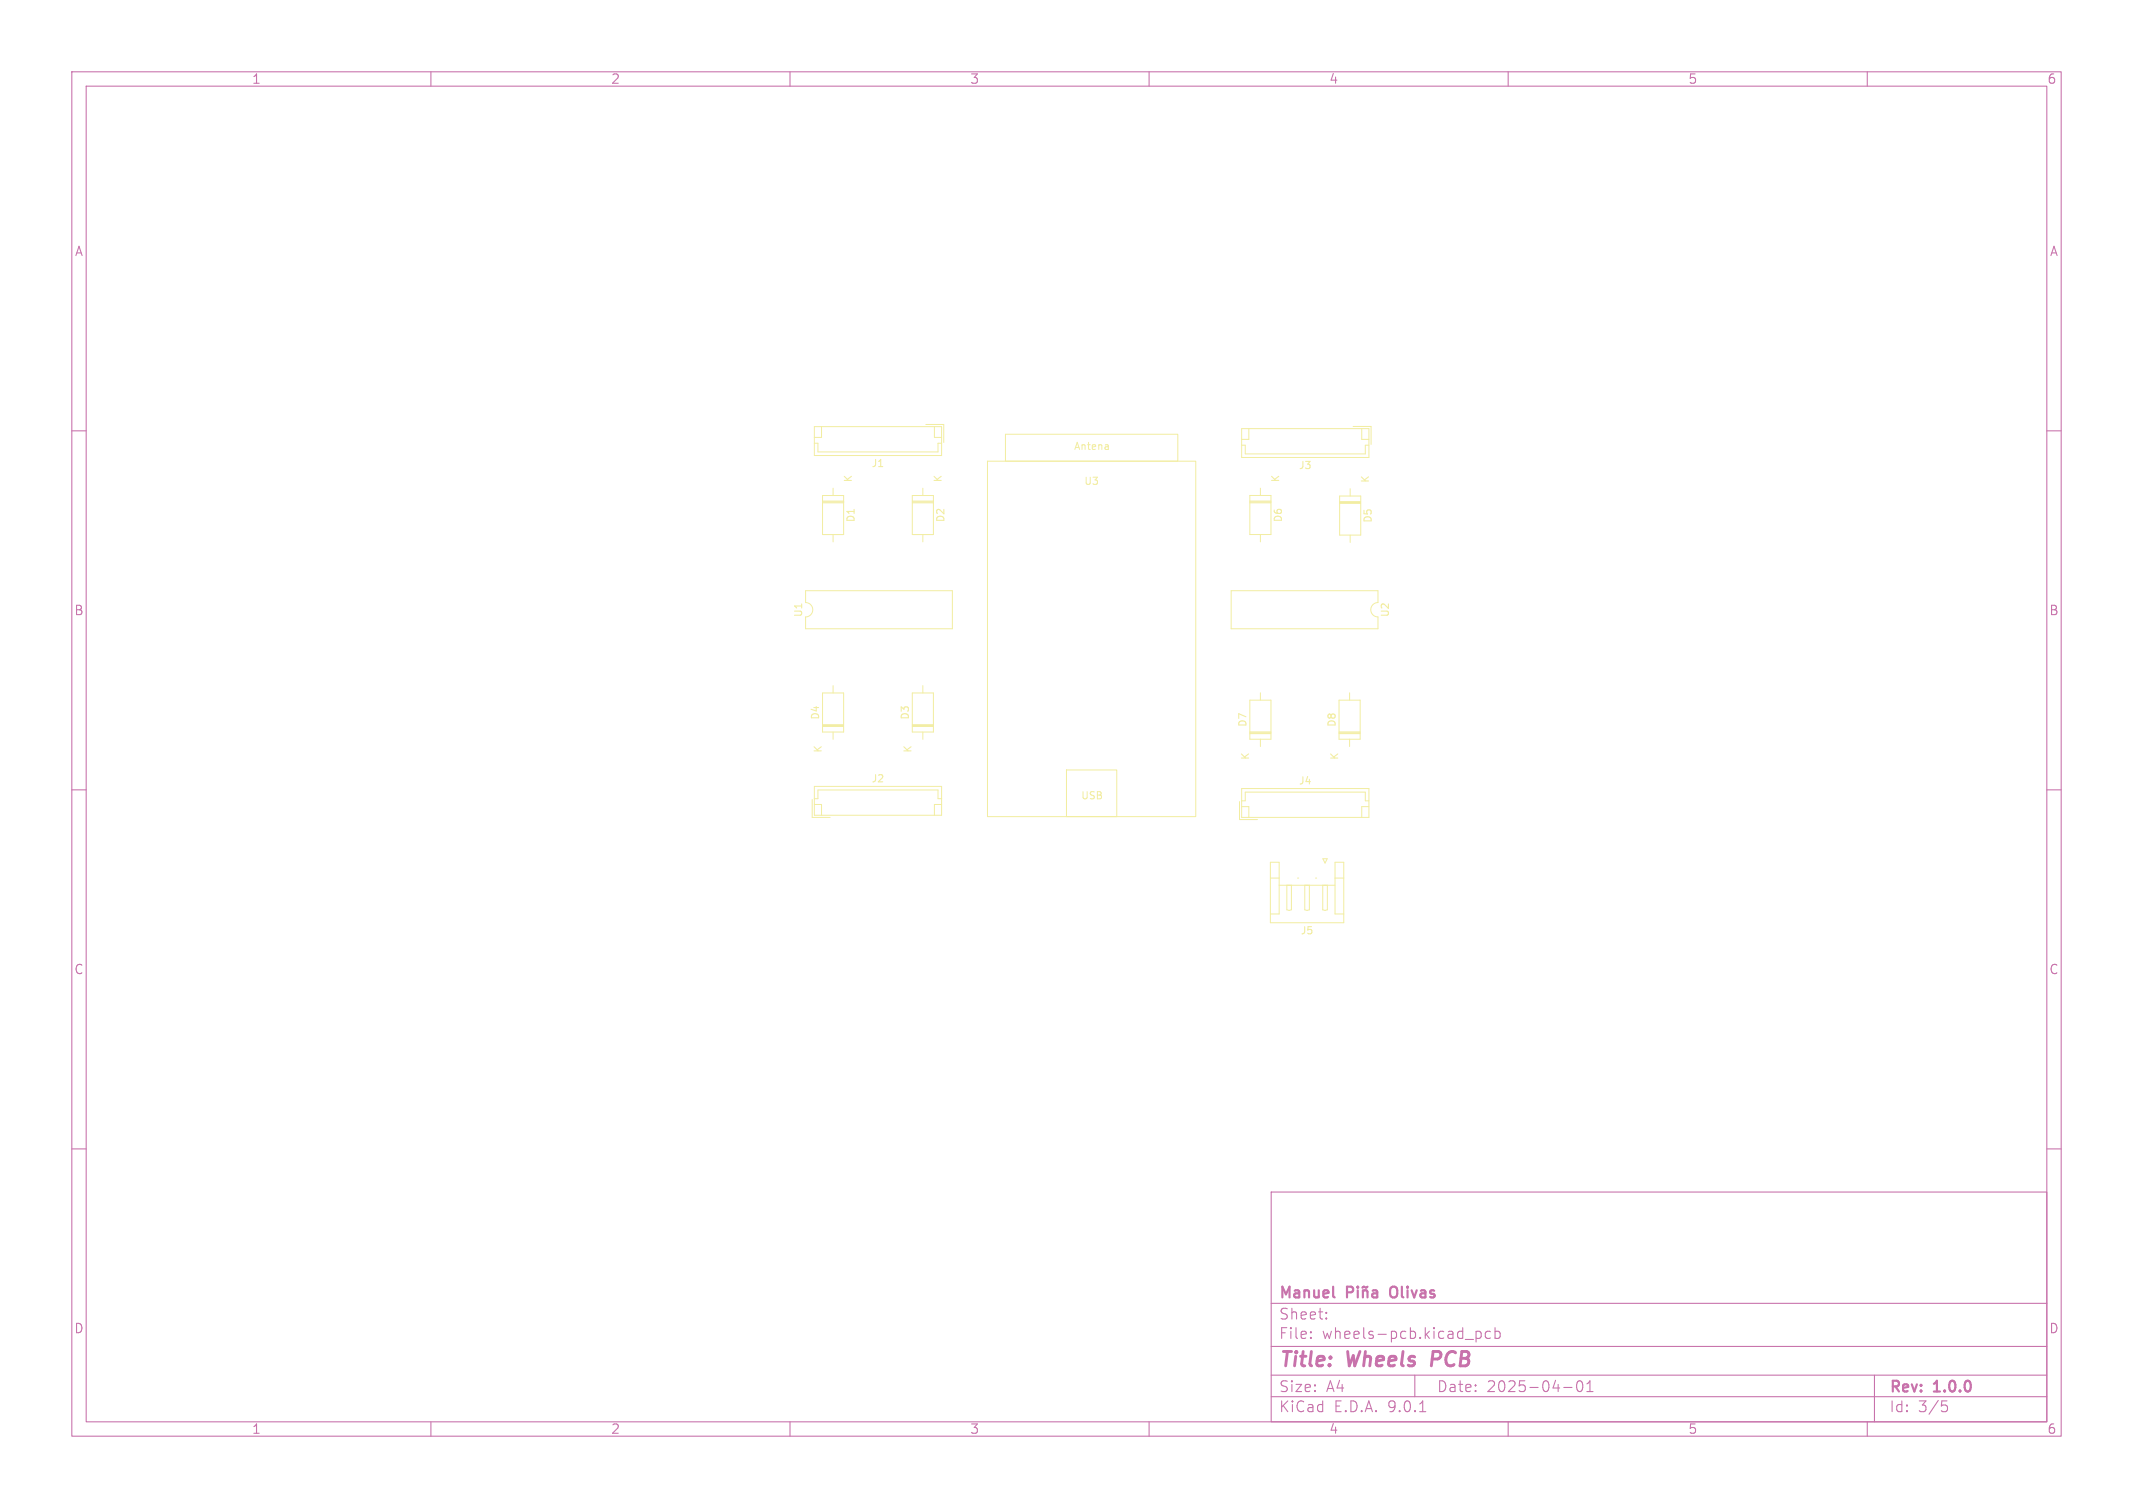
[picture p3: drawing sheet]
<svg xmlns="http://www.w3.org/2000/svg" width="297mm" height="210mm" viewBox="0 0 297 210" stroke-linecap="round" stroke-linejoin="round" font-family="sans-serif">
<defs><g id="words">
<g font-size="2.8" fill="#c872ab">
<text x="178" y="190.9">Title:</text>
<text x="187.7" y="190.9">Wheels</text>
<text x="200.2" y="190.9">PCB</text>
</g>
<g font-size="2.1" fill="#c872ab">
<text x="178" y="184">Sheet:</text>
<text x="178" y="181.2">Manuel</text>
<text x="194.3" y="181.2">Olivas</text>
<text x="178" y="186.7">File:</text>
<text x="184.1" y="186.7">wheels-pcb.kicad_pcb</text>
<text x="178" y="196.9">KiCad</text>
<text x="178" y="194.1">Size:</text>
<text x="184.7" y="194.1">A4</text>
<text x="185.7" y="196.9">E.D.A.</text>
<text x="193.3" y="196.9">9.0.1</text>
<text x="200" y="194.1">Date:</text>
<text x="207" y="194.1">2025-04-01</text>
<text x="263" y="194.3">Rev:</text>
<text x="263" y="196.9">Id:</text>
<text x="267.1" y="196.9">3/5</text>
<text x="269.4" y="194.3">1.0.0</text>
</g>
<g font-size="1.8" fill="#c872ab">
<text x="35" y="11.9">1</text>
<text x="85" y="11.9">2</text>
<text x="135" y="11.9">3</text>
<text x="185" y="11.9">4</text>
<text x="235" y="11.9">5</text>
<text x="285" y="11.9">6</text>
<text x="10.3" y="35.9">A</text>
<text x="285.4" y="35.9">A</text>
<text x="10.3" y="85.9">B</text>
<text x="285.3" y="85.9">B</text>
<text x="10.3" y="135.9">C</text>
<text x="285.3" y="135.9">C</text>
<text x="10.3" y="185.9">D</text>
<text x="285.3" y="185.9">D</text>
<text x="35" y="199.9">1</text>
<text x="85" y="199.9">2</text>
<text x="135" y="199.9">3</text>
<text x="185" y="199.9">4</text>
<text x="235" y="199.9">5</text>
<text x="285" y="199.9">6</text>
</g>
<g font-size="1.4" fill="#f2eda1">
<text x="121.3" y="65.3">J1</text>
<text x="149.5" y="62.7">Antena</text>
<text x="180.8" y="65.5">J3</text>
<text x="118.8" y="67.3" transform="rotate(-90 118.8 67.3)">K</text>
<text x="131.3" y="67.3" transform="rotate(-90 131.3 67.3)">K</text>
<text x="150.9" y="67.7">U3</text>
<text x="178.3" y="67.3" transform="rotate(-90 178.3 67.3)">K</text>
<text x="190.8" y="67.3" transform="rotate(-90 190.8 67.3)">K</text>
<text x="119.2" y="72.8" transform="rotate(-90 119.2 72.8)">D1</text>
<text x="131.7" y="72.8" transform="rotate(-90 131.7 72.8)">D2</text>
<text x="178.7" y="72.8" transform="rotate(-90 178.7 72.8)">D6</text>
<text x="191.2" y="72.9" transform="rotate(-90 191.2 72.9)">D5</text>
<text x="111.9" y="86" transform="rotate(-90 111.9 86)">U1</text>
<text x="193.6" y="86" transform="rotate(-90 193.6 86)">U2</text>
<text x="114.3" y="100.3" transform="rotate(-90 114.3 100.3)">D4</text>
<text x="126.8" y="100.3" transform="rotate(-90 126.8 100.3)">D3</text>
<text x="173.8" y="101.3" transform="rotate(-90 173.8 101.3)">D7</text>
<text x="186.2" y="101.3" transform="rotate(-90 186.2 101.3)">D8</text>
<text x="114.6" y="104.9" transform="rotate(-90 114.6 104.9)">K</text>
<text x="127.1" y="104.9" transform="rotate(-90 127.1 104.9)">K</text>
<text x="174.1" y="105.9" transform="rotate(-90 174.1 105.9)">K</text>
<text x="186.5" y="105.9" transform="rotate(-90 186.5 105.9)">K</text>
<text x="121.3" y="109.2">J2</text>
<text x="150.5" y="111.4">USB</text>
<text x="180.8" y="109.5">J4</text>
<text x="181" y="130.3">J5</text>
</g>
</g></defs>
<g fill="none" stroke="#c872ab" stroke-width=".15">
<path d="M10 10h277v190h-277zM12 12h273v186h-273zM60 10v2M110 10v2M160 10v2M210 10v2M260 10v2M10 60h2M285 60h2M10 110h2M285 110h2M10 160h2"/>
<path d="M177 166h108v32h-108zM285 160h2M60 198v2M110 198v2M160 198v2M177 194.5h108M177 191.5h108M177 187.5h108M177 181.5h108M182.5 186.3h.1l-.1 .1M182.5 186.3v.1M182.5 185.5v.1"/>
<path d="M182.5 185.5h.1l-.1 .1M184.7 183.6v.1M184.7 183.6h-.1l.1 .1M184.7 182.8v.1M184.7 182.8h-.1l.1 .1M197 191.5v3M197.7 196.6h.8M205.5 185.4v1.5M205.5 185.5l.5-.1 .2 .3v.4l-.1 .2-.1 .1-.5-.1M207.5 185.5l-.4-.1-.3 .3v.4l.2 .2 .1 .1 .4-.1M208.2 185.5l.4-.1 .3 .3v.4l-.2 .2-.1 .1-.4-.1M208.2 184.9v1.5"/>
<path d="M210 198v2M217.7 193.2h1.2M219.7 192.4a.36 .36 0 0 1 .6 .2 .77 .77 0 0 1-.4 1.2 1 1 0 0 1-.2-1.4zM221 193.8h.8M221 192.7l.4-.4v1.5M260 198v2M261 191.5v6.5M270.4 195.1h.7M270.5 195.7h.4l.3 .3-.1 .5-.2 .1h-.4"/>
</g>
<path d="M199.6 188.2l-.3 2" fill="none" stroke="#c872ab" stroke-width=".4"/>
<path d="M187.6 180h.5a.41 .41 0 0 0 .3-.4 .41 .41 0 0 0-.3-.4h-.5v1.5M189.1 179.2v.1M189.1 179.7v1M189.1 179.2l-.1 .1h.1M189.8 179.7v1M189.8 179.8a.37 .37 0 0 1 .6 .1v.8M190.4 179.2l-.2 .1-.3-.1-.2 .1M191.1 179.8l.2-.1 .4 .1 .1 .9M193.8 179.3a1.07 1.07 0 0 0 0 1.3M185.7 180.6l.1 .1M191.8 180l-.5 .1a.29 .29 0 0 0-.3 .3 .29 .29 0 0 0 .3 .3l.5-.1" fill="none" stroke="#c872ab" stroke-width=".3"/>
<g fill="none" stroke="#f2eda1" stroke-width=".14">
<path d="M113.4 59.4h17.7v4h-17.7zM114.4 59.4v1.5h-1M128.9 59.1h2.5v2.5M130.1 59.4v1.5h1M172.9 59.7h17.7v4h-17.7zM173.9 59.7v1.5h-1M188.4 59.4h2.5v2.5M189.6 59.7v1.5h1M113.4 61.7h.5v1.2h16.7v-1.2h.5M114.5 69h3v5.4h-3zM114.5 69.8h3M114.5 69.9h3"/>
<path d="M114.5 70h3M116 68v1M116 74.4v1.1M127 69h3v5.4h-3zM127 69.8h3M127 69.9h3M127 70h3M128.5 68v1M128.5 74.4v1.1M137.5 64.2h29v49.5h-29zM140 60.5h24v3.7h-24zM172.9 62h.5v1.2h16.7v-1.2h.5"/>
<path d="M174 69h3v5.4h-3zM174 69.8h3M174 69.9h3M174 70h3M175.5 68v1M175.5 74.4v1.1M186.5 69.1h3v5.4h-3zM186.5 69.9h3M186.5 70h3M186.5 70.1h3M188 68.1v1M188 74.5v1"/>
<path d="M112.2 82.3h20.4v5.3h-20.4v-1.7a1 1 0 0 0 1-1 1 1 0 0 0-1-1zM114.5 96.5h3v5.4h-3zM116 95.5v1M127 96.5h3v5.4h-3zM128.5 95.5v1M171.4 82.3h20.5v1.6a1 1 0 0 0-1 1 1 1 0 0 0 1 1v1.7h-20.5zM174 97.5h3v5.4h-3zM175.5 96.5v1M186.5 97.5h2.9v5.4h-2.9zM187.9 96.5v1M113.1 111.3v2.5h2.5M113.4 109.5h17.7v4h-17.7z"/>
<path d="M113.4 111.2h.5v-1.2h16.7v1.2h.5M113.4 112h1v1.5M114.5 100.9h3M114.5 101h3M114.5 101.2h3M116 101.9v1.1M127 100.9h3M127 101h3M127 101.2h3M128.5 101.9v1.1M131.1 112h-1v1.5M148.5 107.2h7v6.5h-7z"/>
<path d="M172.6 111.6v2.5h2.5M172.9 109.8h17.7v4h-17.7zM172.9 111.5h.5v-1.2h16.7v1.2h.5M172.9 112.3h1v1.5M174 101.9h3M174 102h3M174 102.2h3M175.5 102.9v1.1M184.2 119.6h.6l-.3 .6zM186.5 101.9h2.9M186.5 102h2.9M186.5 102.2h2.9"/>
<path d="M187.9 102.9v1.1M190.6 112.3h-1v1.5M176.9 127.3h1.2v-7.2h-1.2v8.4h10.2v-8.4h-1.2v7.2h1.2M176.9 122.3h1.2M178.1 123.3h7.8M179.2 123.3v3.4l.3 .1 .3-.1v-3.4M180.7 122.3h.1M181.7 123.3v3.4l.3 .1 .3-.1v-3.4M183.2 122.3h.1M184.2 123.3v3.4l.3 .1 .3-.1v-3.4M185.9 122.3h1.2"/>
</g>
<use href="#words"/>
</svg>
